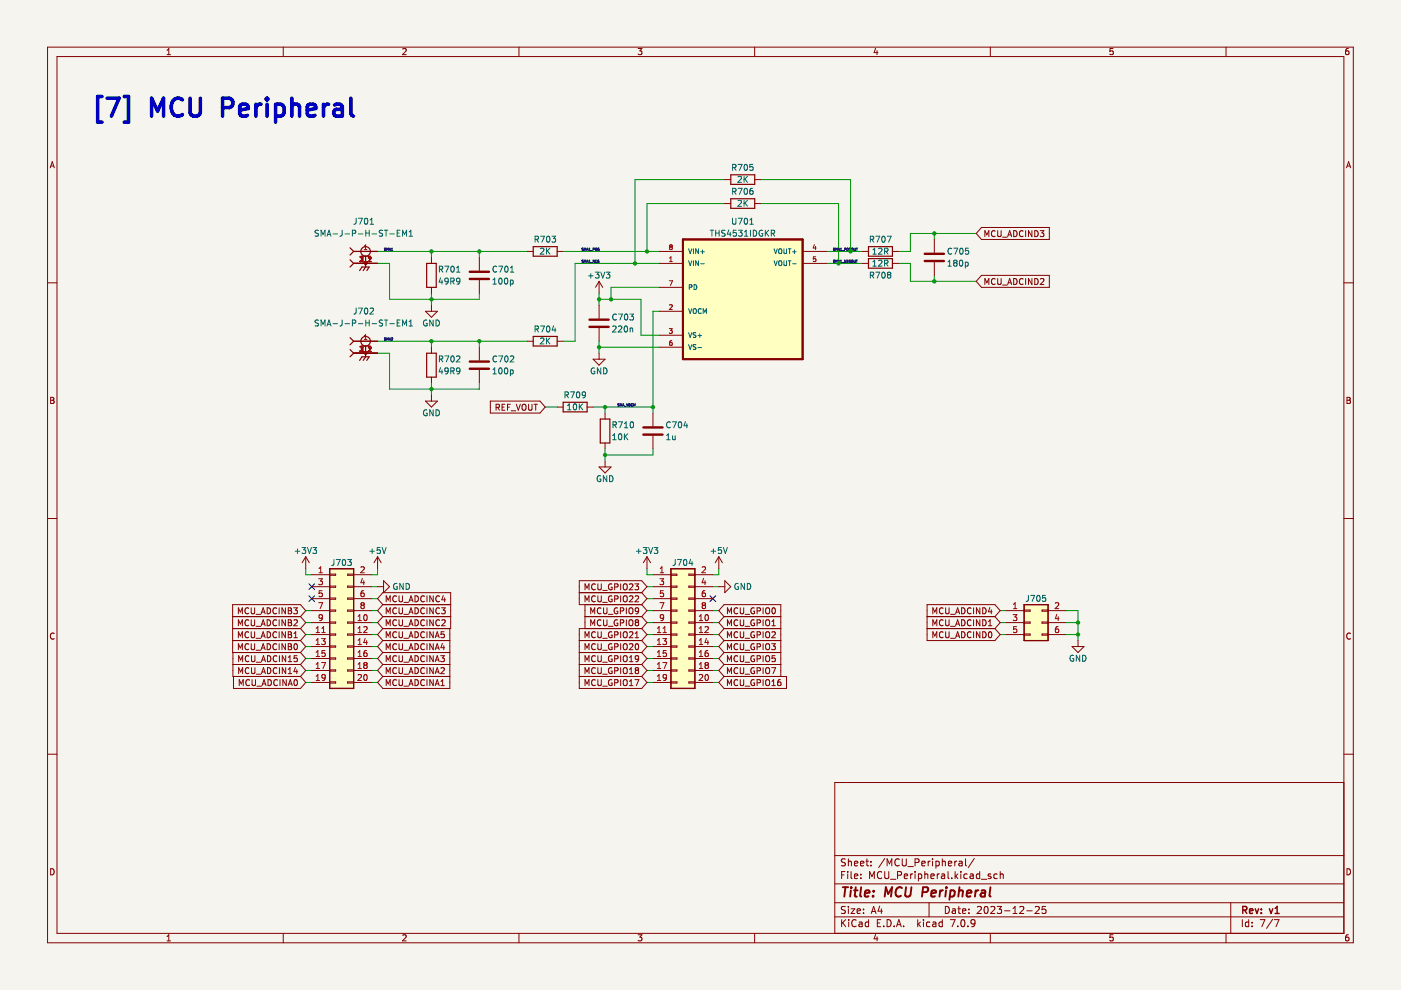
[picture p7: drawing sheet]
<svg xmlns="http://www.w3.org/2000/svg" width="297mm" height="210mm" viewBox="0 0 297 210" stroke-linecap="round" stroke-linejoin="round" font-family="sans-serif">
<path d="M0 0h297v209.9h-297z" fill-rule="evenodd" fill="#f5f4ef"/>
<g fill="none" stroke="#840000" stroke-width=".21">
<path d="M10.1 10h276.8v189.9h-276.8zM12.1 12h272.8v185.9h-272.8zM35.4 11.6h.8M35.4 10.7l.4-.4v1.3M60.1 10v2M85.4 10.4l.5-.1 .2 .4-.8 .9h.8M110 10v2M135.3 10.3h.8l-.4 .5 .3 .1v.6l-.1 .1-.6-.1M160 10v2M185.6 10.2l-.3 1h.8M185.9 10.7v.9M210 10v2"/>
<path d="M236 10.3h-.6l-.1 .6 .6-.1 .1 .7-.2 .1-.5-.1M259.9 10v2M285.9 10.3h-.4l-.2 .3v.7l.2 .3 .5-.1-.1-.7h-.4l-.2 .2M10.6 35.6l.5-1.3 .4 1.3M10.8 35.2h.6M285.5 35.6l.4-1.3 .5 1.3M285.6 35.2h.6M10.1 60h2M284.9 60h2M10.7 84.2h.5l.2 .3-.2 .4 .2 .1 .1 .3-.3 .2h-.5zM10.7 84.9h.5M285.6 84.2h.4l.3 .3-.3 .4 .3 .1v.3l-.2 .2h-.5z"/>
<path d="M285.6 84.9h.4M10.1 109.9h2M284.9 109.9h2M11.5 134.3a.58 .58 0 0 0-.8 .6 .58 .58 0 0 0 .8 .5M286.3 134.3a.58 .58 0 0 0-.8 .6 .58 .58 0 0 0 .8 .5M10.1 159.9h2M284.9 159.9h2M284.9 165.9h-107.9v32M10.7 184.2a.66 .66 0 0 1 .8 .6 .66 .66 0 0 1-.8 .7zM35.4 198.6l.4-.4v1.3M35.4 199.5h.8M60.1 197.9v2"/>
<path d="M85.4 198.3l.5-.1 .2 .4-.8 .9h.8M110 197.9v2M135.3 198.2h.8l-.4 .5 .3 .1v.6l-.1 .1-.6-.1M160 197.9v2M177 194.4h107.9M177 191.4h107.9M177 187.4h107.9M177 181.4h107.9M178.4 195v1.5M178.4 185.5h.5M178.7 195.6l.6 .9M179.2 184.8h-.8v1.5"/>
<path d="M179.2 192.3l-.5-.1-.3 .1v.5l.7 .2 .1 .4-.3 .3-.5-.1M179.2 182.2l-.5-.1-.3 .1v.5l.7 .2 .1 .4-.3 .3-.5-.1M179.3 195l-.9 .8M179.7 184.8v.1M179.7 185.3v1M179.9 182.1v1.5M179.9 192.2v.1M179.9 192.7v1M179.9 182.7l.2-.1 .3 .1 .1 .9M179.9 195v.1M179.9 195.5v1M180.4 192.7h.8l-.8 1h.8"/>
<path d="M180.4 184.8v1.3l.3 .2M181.2 185.8l.7-.2-.1-.2-.4-.1-.2 .2v.7h.6M181.2 183.1l.7-.2-.1-.2-.4-.1-.2 .2v.7h.6M181.5 195.1a.71 .71 0 0 0-1 .5 .71 .71 0 0 0 .7 .9l.3-.2M181.7 193.2l.7-.2v-.2l-.5-.1-.2 .2 .1 .7h.6M182.2 195.6h.5l.1 .9M182.4 183.1l.8-.2-.1-.2-.4-.1-.3 .2 .1 .7h.6M182.5 186.1v.2M182.5 185.4v.1M182.8 195.8l-.5 .1-.2 .2 .2 .4 .5-.1M183.1 193.5v.2M183.1 192.8v.1"/>
<path d="M183.6 182.6h.6M183.8 182.1v1.3l.4 .2M184.2 195.6l-.5-.1-.3 .3 .2 .6h.6M184.2 195v1.5M184.4 186.3v-1.5l.5 1.1 .5-1.1v1.5M184.7 182.7v.1M184.7 183.4v.2M184.7 193.7l.5-1.5 .5 1.5M184.9 193.3h.7M185.6 198.1l-.3 1h.8M185.9 198.6v.9M186 195.7h.5"/>
<path d="M186.5 192.1l-.3 1.1h.9M186.7 195h-.7v1.5h.7M186.9 192.7v1M186.9 184.9a.71 .71 0 0 0-.9 .5 .71 .71 0 0 0 .7 .9l.2-.2M187.4 196.3v.2M187.6 182l-1.3 1.9M187.6 184.8v1.2l.3 .3 .4-.1 .1-.2v-1.2M188.1 195a.76 .76 0 0 1 .8 .7 .76 .76 0 0 1-.8 .8zM188.1 183.6v-1.5l.5 1.1 .5-1.1v1.5M188.8 186.4h1.1M189.6 196.3v.2M190.1 196.5l.5-1.5 .5 1.5"/>
<path d="M190.2 196.1h.7M190.3 185.6l.7-.1 .2-.2-.1-.4-.8-.1v1.5M190.7 182.2a.71 .71 0 0 0-1 .5 .71 .71 0 0 0 .7 .9l.3-.2M191.3 182.1v1.2l.3 .3 .4-.1 .2-.2v-1.2M191.6 196.3v.2M191.7 185.8l.7-.2v-.2l-.5-.1-.2 .2 .1 .7h.6M192.5 183.7h1.2M193.1 185.3v1M193.5 185.3l-.4 .3M194 182.9l.7-.1 .2-.2-.1-.4-.8-.1v1.5M194 184.8v.1M194 185.3v1"/>
<path d="M194.6 195v1.5M194.7 195.9l.5 .6M194.7 185.4l.5-.1 .2 .3-.1 .6h-.6M194.7 185.3v1.5M195.2 195.5l-.6 .6M195.4 183.1l.7-.2v-.2l-.5-.1-.2 .2 .1 .7h.6M195.8 195v.1M195.8 195.5v1M196.1 185.4l.2-.1 .3 .1 .1 .9M196.1 184.8v1.5M196.8 182.6v1M197 191.4v3"/>
<path d="M197.1 195.6l-.4-.1-.3 .3 .2 .6h.5M197.2 182.6l-.4 .3M197.4 185.8l.7-.2-.1-.2-.4-.1-.2 .2v.7h.6M197.7 182.1v.1M197.7 182.6v1M197.8 195.6h.6v.9M198.4 182.6v1.5M198.4 182.7l.5-.1 .2 .3-.1 .6h-.6M198.4 195.8l-.5 .1-.2 .2 .2 .4 .5-.1M198.7 185.3v1M199.1 185.3l-.4 .3M199.6 185.4h.6l.1 .9"/>
<path d="M199.8 182.7l.2-.1 .4 .1v.9M199.8 182.1v1.5M199.8 195.6l-.4-.1-.3 .3 .1 .6h.6M199.8 195v1.5M200.3 185.6l-.5 .1-.2 .2 .2 .4 .5-.1M200.4 192.2a.76 .76 0 0 1 .9 .7 .76 .76 0 0 1-.9 .8zM201 184.8v1.3l.2 .2M201.1 183.1l.7-.2-.1-.2-.4-.1-.2 .2v.7h.6M201.5 195h1l-.6 1.5M201.8 186.1v.2M201.9 192.8h.6l.1 .9M202.4 182.6v1"/>
<path d="M202.5 184.8v1.5M202.6 193l-.5 .1-.2 .2 .2 .4 .5-.1M202.6 185.7l.5 .6M202.9 182.6l-.5 .3M203.1 192.7h.5M203.1 185.3l-.6 .6M203.1 196.3v.2M203.3 192.2v1.3l.3 .2M203.4 182.7h.5l.1 .9M203.7 184.8v.1M203.7 185.3v1M203.9 195.1l.2-.1a.8 .8 0 0 1 .5 .7 .8 .8 0 0 1-.5 .8l-.4-.6z"/>
<path d="M204 182.9l-.5 .1-.2 .2 .2 .4 .5-.1M204.1 193.2l.7-.2-.1-.2-.4-.1-.2 .2v.7h.6M204.7 182.1v1.3l.2 .2M205.1 185.4l-.5-.1-.2 .3 .1 .6h.6M205.2 196.3v.2M205.4 193.5v.2M205.4 192.8v.1M205.7 185.4h.6l.1 .9M206.4 185.6l-.5 .1-.3 .2 .3 .4 .5-.1M206.6 182l-1.3 1.9M206.7 195.6l-.3 .3h-.3l-.2-.3v-.3l.2-.3 .5 .1 .1 .2a1 1 0 0 1-.4 1.2h-.3M207.2 192.3l.6-.1 .3 .4-1 1.1h1"/>
<path d="M207.7 185.4l-.4-.1-.3 .3 .1 .6h.6M207.7 184.8v1.5M208.1 186.4h1.1M208.8 192.3l.2-.1a.8 .8 0 0 1 .5 .7 .8 .8 0 0 1-.5 .8l-.4-.6zM210 197.9v2M210.1 185.4l-.4-.1-.2 .2 .1 .2 .5 .2v.3h-.6M210.1 192.3l.5-.1 .3 .4-.9 1.1h.9M211.4 185.4l-.4-.1-.3 .3 .2 .6h.5M211.4 192.2h1l-.5 .6 .4 .1v.6l-.2 .2-.7-.2M212.1 185.4l.2-.1 .3 .1 .1 .9M212.1 184.8v1.5M213 193.1h1.1"/>
<path d="M214.8 193.7h.8M214.8 192.6l.4-.4v1.5M216.2 192.3l.6-.1 .3 .4-1 1.1h1M217.7 193.1h1.2M219.5 192.3l.6-.1 .3 .4-1 1.1h1M221.7 192.2h-.7l-.1 .7 .2-.1h.5l.2 .2-.1 .5-.2 .2-.6-.2M236 198.2h-.6l-.1 .6 .6-.1 .1 .7-.2 .1-.5-.1M259.9 197.9v2M260.9 191.4v6.5M263.4 195v1.5M264.8 195.6l-.5-.1-.3 .3 .2 .6h.6M264.8 195v1.5"/>
<path d="M265.5 196.3v.2M265.5 195.6v.1M267.2 195h1l-.7 1.5M269.8 194.9l-1.3 1.9M270.2 195h1l-.7 1.5M285.6 184.2a.66 .66 0 0 1 .7 .6 .66 .66 0 0 1-.7 .7zM285.9 198.2l-.4 .1-.2 .2v.7l.2 .3 .5-.1-.1-.7h-.4l-.2 .2"/>
</g>
<path d="M263.5 193l.7-.1 .2-.2-.1-.4-.8-.1v1.5M263.9 193l.5 .7M264.9 193.2l.7-.2v-.3h-.5l-.2 .2 .1 .7h.6M266.1 192.7l.4 1 .4-1M267.4 193.5v.2M267.4 192.7v.2M269.1 192.7l.4 1 .3-1M270.3 193.7h.9M270.3 192.6l.5-.4v1.5" fill="none" stroke="#840000" stroke-width=".3"/>
<g fill="none" stroke="#840000" stroke-width=".4">
<path d="M178.7 188.1h1.1M179.3 188.1l-.3 2M180.4 188.8l-.2 1.3M180.5 188.1v.2M181.1 188.8h.7M181.4 188.1l-.2 1.7 .1 .2 .4 .1M182.6 188.1l-.2 1.7 .2 .3M183.4 189.4l.9-.2v-.3h-.8l-.2 .9 .3 .3 .6-.1M185.1 189.9v.2M185.2 188.9v.2M187.6 190.1l.2-2 .5 1.4 .9-1.4-.3 2M191.2 188.3a.88 .88 0 0 0-1 0 .88 .88 0 0 0-.3 .9 .69 .69 0 0 0 .3 .8 .69 .69 0 0 0 .8-.1"/>
<path d="M192.1 188.1l-.2 1.6 .2 .3a.66 .66 0 0 0 .9-.3l.2-1.6M195.6 189.2h.7l.4-.2a.51 .51 0 0 0-.2-.9h-.8l-.2 2M197.5 189.4l.9-.2v-.3h-.8l-.2 .9 .3 .3 .5-.1M199.3 188.8l-.1 1.3M199.9 188.8l-.4 .1-.2 .3M200.6 188.8l-.2 1.3M200.7 188.1l-.1 .2M201.5 188.9h.8l.1 .3v.5a.66 .66 0 0 1-1 .3M201.5 188.8l-.2 2M203.3 189l.3-.2 .5 .1-.1 1.2M203.4 188.1l-.2 2M205 189.4l1-.2-.1-.3h-.8l-.2 .9 .3 .3 .6-.1"/>
<path d="M206.9 188.8l-.2 1.3M207.4 188.8l-.4 .1-.2 .3M208.1 188.9h.8l-.1 1.2M208.9 189.2l-.7 .1a.4 .4 0 0 0-.3 .4 .4 .4 0 0 0 .2 .4l.7-.1M210 188.1l-.2 1.7 .2 .3"/>
</g>
<path d="M144.8 50.8h25.4v25.4h-25.4z" fill-rule="evenodd" fill="#ffffc2"/>
<path d="M144.8 50.8h25.4v25.4h-25.4z" fill="none" stroke="#840000" stroke-width=".41"/>
<path d="M142.2 120.6h5.1v25.4h-5.1z" fill-rule="evenodd" fill="#ffffc2"/>
<path d="M142.2 120.6h5.1v25.4h-5.1z" fill="none" stroke="#840000" stroke-width=".25"/>
<path d="M217.1 128.2h5.1v7.6h-5.1z" fill-rule="evenodd" fill="#ffffc2"/>
<path d="M217.1 128.2h5.1v7.6h-5.1z" fill="none" stroke="#840000" stroke-width=".25"/>
<path d="M69.9 120.6h5.1v25.4h-5.1z" fill-rule="evenodd" fill="#ffffc2"/>
<g fill="none" stroke="#840000" stroke-width=".25">
<path d="M154.9 37.1h5.1v2h-5.1zM74.2 55.1l.8 .7M74.2 52.5l.8 .8M75 55.8h5.1M75 55.8l-.8 .8M75 53.3l-.8 .8M75 53.3h5.1M76.2 57.4l.6-.8h1.5l-.5 .8M76.5 54.3h2M77.5 54.3v2.3l-.5 .8M90.5 55.8h2v5.1h-2zM113.1 52.3h5v2h-5z"/>
<path d="M154.9 42.1h5.1v2.1h-5.1zM184.1 52.3h5.1v2h-5.1zM184.1 54.8h5.1v2.1h-5.1zM74.2 74.1l.8 .8M74.2 71.6l.8 .7M75 74.9l-.8 .7M75 72.3l-.8 .8M75 74.9h5.1M75 72.3h5.1M76.2 76.4l.6-.8h1.5l-.5 .8M76.5 73.4h2M77.5 73.4v2.2l-.5 .8"/>
<path d="M90.5 74.9h2v5.1h-2zM113.1 71.3h5v2.1h-5zM119.4 85.3h5.1v2h-5.1zM127.3 88.8h2v5.1h-2zM69.9 120.6h5.1v25.4h-5.1zM142.2 120.6h5.1v25.4h-5.1zM217.1 128.2h5.1v7.6h-5.1z"/>
<circle cx="77.5" cy="53.3" r="1.02"/>
<circle cx="77.5" cy="55.8" r=".25"/>
<circle cx="77.5" cy="72.3" r="1.02"/>
<circle cx="77.5" cy="74.9" r=".25"/>
</g>
<path d="M65.5 123.8l1.2 1.2M65.5 126.3l1.2 1.2M66.7 123.8l-1.2 1.2M66.7 126.3l-1.2 1.2M150.5 126.3l1.2 1.2M151.7 126.3l-1.2 1.2" fill="none" stroke="#000084" stroke-width=".21"/>
<g fill="none" stroke="#009600" stroke-width=".21">
<path d="M153.7 38.1h-19.1v17.7M161.3 38.1h19v15.2M80.1 55.8h2.5v7.7h19v-1.3M80.1 53.3h31.7M91.5 53.3v1.3M101.6 53.3v1.3M119.4 53.3h20.3M139.7 55.8h-17.8v16.5h-2.5M153.7 43.2h-16.5v10.1M161.3 43.2h16.5v12.6M175.2 55.8h7.7M175.2 53.3h7.7"/>
<path d="M190.5 55.8h2.5v3.9h14M198.1 49.5v1.3M198.1 58.4v1.3M207 49.5h-14v3.8h-2.5M80.1 72.3h31.7M80.1 74.9h2.5v7.6h19v-1.3M91.5 62.2v2.5M91.5 72.3v1.3M101.6 72.3v1.3M127 62.2v2.5M127 72.3v2.6M127 73.6h12.7"/>
<path d="M127 63.5h8.9v7.6h3.8M139.7 60.9h-10.1v2.6M139.7 66h-1.3v21.6M91.5 81.2v2.6M115.6 86.3h2.5M125.7 86.3h12.7M128.3 86.3v1.3M128.3 95.2v2.5M138.4 95.2v1.3h-10.1M64.8 139.6h1.3M64.8 134.5h1.3M64.8 137.1h1.3"/>
<path d="M64.8 129.5h1.3M64.8 120.6v1.3h1.3M64.8 132h1.3M78.8 139.6h1.3M78.8 134.5h1.3M78.8 137.1h1.3M78.8 129.5h1.3M78.8 124.4h1.3M78.8 132h1.3M78.8 126.9h1.3M80.1 120.6v1.3h-1.3M137.2 139.6h1.2"/>
<path d="M137.2 134.5h1.2M137.2 137.1h1.2M137.2 129.5h1.2M137.2 124.4h1.2M137.2 120.6v1.3h1.2M137.2 132h1.2M137.2 126.9h1.2M151.1 139.6h1.3M151.1 134.5h1.3M151.1 137.1h1.3M151.1 129.5h1.3M151.1 124.4h1.3"/>
<path d="M151.1 132h1.3M152.4 120.6v1.3h-1.3M212.1 134.5h1.2M212.1 129.5h1.2M212.1 132h1.2M226 134.5h2.6M226 129.5h2.6v6.3M226 132h2.6M64.8 144.7h1.3M64.8 142.2h1.3M78.8 144.7h1.3M78.8 142.2h1.3"/>
<path d="M137.2 144.7h1.2M137.2 142.2h1.2M151.1 144.7h1.3M151.1 142.2h1.3"/>
</g>
<g fill="none" stroke="#0000c2" stroke-width=".76">
<path d="M21.6 20.5h-.9v5.4h.9M22.7 20.8h2.5l-1.6 3.8M26.3 20.5h.9v5.4h-.9M32.1 24.6v-3.8l1.3 2.7 1.3-2.7v3.8M38.7 21.2a1.42 1.42 0 0 0-1.7-.2 1.42 1.42 0 0 0-.7 1.5 1.61 1.61 0 0 0 .4 1.7 1.61 1.61 0 0 0 1.8 .2l.2-.1M40.3 20.8v3.1l.2 .4 .5 .3h.8l.3-.2 .4-.5v-3.1M47.2 22.8h1.4a1.03 1.03 0 0 0 .8-1 1.03 1.03 0 0 0-.8-1h-1.4v3.8M50.8 23.4l1.8-.4-.2-.7-.3-.2h-.7l-.4 .2-.2 .3v1.5l.2 .3 .4 .2h.7l.3-.2M54.3 22.1v2.5M55.3 22.1a.97 .97 0 0 0-1 .7M56.6 20.8v.4M56.6 22.1v2.5"/>
<path d="M56.6 20.8l-.2 .2 .2 .2M56.6 20.8l.2 .2-.2 .2M58.4 22.3l.4-.2h.7l.6 .4 .1 .3v1.1l-.3 .5-.4 .2h-.7l-.4-.2M58.4 22.1v3.8M61.9 22.5a.95 .95 0 0 1 1.6 .1v2M61.9 20.8v3.8M65.1 23.4l1.9-.4-.2-.7-.4-.2h-.7l-.4 .2-.2 .3v1.5l.2 .3 .4 .2h.7l.4-.2M68.6 22.1v2.5M69.7 22.1a.97 .97 0 0 0-1.1 .7M70.9 22.3l.4-.2h.7l.4 .2 .2 .3v2M72.6 23l-.4 .2h-.9a.75 .75 0 0 0-.6 .7 .75 .75 0 0 0 .6 .7h.9l.4-.2M74.4 20.8v3.3l.2 .3 .3 .2"/>
</g>
<g fill="none" stroke="#0f0f0f" stroke-width=".21">
<path d="M81.5 52.7v.1M81.5 52.8h.1M81.5 52.8l.3 .2-.3 .1M81.5 52.6h.3M81.5 52.6v.1M82 53.1v-.5l.2 .4 .1-.4v.5M82.5 53.1l.2-.5 .1 .5M82.5 53h.3M83 53.1h.3M83 52.7l.1-.1v.5M123.7 52.6l-.3 .1 .3 .3-.3 .1M123.7 55.2h-.3l.3 .3-.3 .1"/>
<path d="M123.9 53.1v-.5l.2 .4 .1-.4v.5M123.9 55.6v-.5l.2 .4 .1-.4v.5M124.4 53.1l.2-.5 .1 .5M124.4 55.6l.2-.5 .1 .5M124.4 53h.3M124.4 55.5h.3M124.9 53.1h.2M124.9 55.6h.2M124.9 52.7l.1-.1v.5M124.9 55.3l.1-.2v.5M125.2 53.2h.4M125.2 55.7h.4"/>
<path d="M126 52.6h-.3v.5M126 52.6v.1M126 52.7v.1l-.3 .1M126 55.1v.5l-.3-.5v.5M126.3 55.4h.1M126.5 55.1h-.2v.5h.2M126.7 55.5v.1M126.7 53.1h.3M126.7 55.6h.3M126.8 52.8h.1M126.8 52.7v.1M126.8 52.6h.2"/>
<path d="M126.8 52.8l.2 .1M126.8 52.6v.1M126.9 55.4l.1 .2M127 55.2a.23 .23 0 0 0-.3 0 .23 .23 0 0 0 0 .3M127 52.9h.1M127 53.1h.1M127 52.9v.2M127 55.6h.1M176.7 52.8h.1M176.7 52.7v.1M176.7 55.2v.1M176.7 55.3v.1"/>
<path d="M176.7 52.8l.3 .2-.3 .1M176.7 55.4l.3 .1-.3 .1M176.7 52.6v.1M176.7 52.6h.3M176.7 55.2h.1M176.7 55.2h.3M177.2 53.1v-.5l.2 .4 .1-.4v.5M177.2 55.6v-.5l.2 .4 .1-.4v.5M177.7 53.1l.2-.5 .1 .5M177.7 55.6l.2-.5 .1 .5M177.7 53h.3M177.7 55.5h.3"/>
<path d="M178.2 53.1h.3M178.2 52.7l.1-.1v.5M178.2 55.3l.1-.2v.5M178.2 55.6h.3M178.6 53.2h.3M178.6 55.7h.3M179.3 52.6h-.2v.5M179.3 52.6v.1M179.3 52.7v.1M179.3 52.8l-.2 .1M179.3 55.1v.5l-.2-.5v.5M179.3 52.8h.1"/>
<path d="M179.6 55.4h.1M179.8 55.1h-.2v.5h.2M180.3 55.2a.23 .23 0 0 0-.3 .2 .23 .23 0 0 0 .3 .2l-.1-.2M180.3 52.6l-.2 .1 .2 .3-.2 .1M181.1 55.1v.5l.2-.1v-.4M181.1 52.6v.5M181.1 53.1h.1M181.1 53.1h.2M181.3 53.1h.1M181.4 52.6l-.1 .5M181.5 55.1h.3M181.5 52.6h.3"/>
<path d="M181.6 55.1v.5M181.7 52.6v.5M81.5 71.7l.3 .3-.3 .1M81.5 71.7h.1M81.8 71.7h-.3M82 72.1v-.5l.2 .4 .1-.4v.5M82.5 72.1l.2-.5 .1 .5M82.5 72h.3M83 71.7l.3 .1-.3 .3h.3M131 86.1h.2M131 85.8h.1M131 85.7v.1"/>
<path d="M131 85.8l.3 .3M131 85.6v.1M131 85.6h.3M131.3 86.1h-.1M131.5 86.1v-.5l.2 .4 .1-.4v.5M132 86.1l.2-.5 .1 .5M132 86h.3M132.4 86.2h.4M132.8 85.6l.2 .5 .1-.5M133.5 85.6l.1 .1M134.1 85.6a.23 .23 0 0 0-.3 .3 .23 .23 0 0 0 .3 .2M134.1 85.6v.1"/>
<path d="M134.1 86.1h.1M134.3 86.1v-.5l.2 .4 .2-.4v.5"/>
<circle cx="126.3" cy="52.9" r=".24"/>
<circle cx="179.6" cy="52.9" r=".24"/>
<circle cx="180.6" cy="52.9" r=".24"/>
<circle cx="180.7" cy="55.4" r=".23"/>
<circle cx="133.5" cy="85.9" r=".24"/>
</g>
<g fill="none" stroke="#840000" stroke-width=".21">
<path d="M153.7 38.1h1.2M160 38.1h1.3M75 55.8h5.1M75 53.3h5.1M91.5 54.6v1.2M101.6 54.6v2.8M101.6 59.4v2.8M111.8 53.3h1.3M118.1 53.3h1.3M127 59.7v2.5M127 59.7l-.7 1.2M127 59.7l.8 1.2"/>
<path d="M139.7 55.8h5.1M139.7 53.3h5.1M153.7 43.2h1.2M160 43.2h1.3M170.2 55.8h5M170.2 53.3h5M182.9 55.8h1.2M182.9 53.3h1.2M189.2 55.8h1.3M189.2 53.3h1.3M198.1 50.8v2.8M198.1 55.6v2.8"/>
<path d="M208.1 48.2h14.4v2.6h-14.4l-1.1-1.3zM208.1 58.4h14.4v2.5h-14.4l-1.1-1.2zM208.8 50.2v-1.3l.4 .9 .5-.9v1.3M211 49a.56 .56 0 0 0-.8 .5 .56 .56 0 0 0 .8 .6M211 59.2a.56 .56 0 0 0-.8 .5 .56 .56 0 0 0 .8 .5M211.5 48.9v1l.3 .3 .3-.1 .2-.2v-1M211.5 59.1v1l.3 .2h.3l.2-.2v-1M212.6 50.3h.9M213.6 50.2l.5-1.3 .4 1.3M213.8 49.8h.6M213.8 60h.6M214.9 48.9a.64 .64 0 0 1 .7 .6 .64 .64 0 0 1-.7 .7z"/>
<path d="M214.9 59.1a.64 .64 0 0 1 .7 .6 .64 .64 0 0 1-.7 .6zM216.9 59.2a.56 .56 0 0 0-.8 .5 .56 .56 0 0 0 .8 .5M216.9 49a.56 .56 0 0 0-.8 .5 .56 .56 0 0 0 .8 .6M217.5 48.9v1.3M217.5 59.1v1.2M218.8 48.9v1.3l-.7-1.3v1.3M218.8 59.1v1.2l-.7-1.2v1.2M219.4 48.9a.64 .64 0 0 1 .7 .6 .64 .64 0 0 1-.7 .7zM219.4 59.1a.64 .64 0 0 1 .7 .6 .64 .64 0 0 1-.7 .6zM220.5 48.9h.8l-.4 .5 .4 .1v.6l-.2 .1-.6-.1M220.6 59.2l.5-.1 .2 .3-.8 .9h.8M75 72.3h5.1"/>
<path d="M75 74.9h5.1M90.2 66h2.5l-1.2 1.3zM91.5 60.9v1.3M91.5 64.7v1.3M91.5 73.6v1.3M91.5 80v1.2M101.6 73.6v2.8M101.6 78.4v2.8M111.8 72.3h1.3M118.1 72.3h1.3M125.7 76.2h2.6l-1.3 1.2zM127 64.7v2.8"/>
<path d="M127 69.6v2.7M127 74.9v1.3M139.7 60.9h5.1M139.7 66h5.1M139.7 71.1h5.1M139.7 73.6h5.1M208.8 60.3v-1.2l.4 .9 .5-.9v1.2M212.6 60.4h.9M213.6 60.3l.5-1.2 .4 1.2M90.2 85h2.5l-1.2 1.3zM91.5 83.8v1.2M104 85h10.5l1.1 1.3-1.1 1.3h-10.5z"/>
<path d="M105.2 86.4l.6-.1v-.5l-.6-.1v1.3M105.5 86.4l.4 .6M106.4 86.3h.5M107.1 85.7h-.7v1.3h.7M107.6 86.3h.4M108.2 85.7h-.6v1.3M108.4 87.1h1M109.5 85.7l.4 1.3 .4-1.3M110.7 85.9l.3-.2a.43 .43 0 0 1 .5 .4v.5a.42 .42 0 0 1-.4 .4 .42 .42 0 0 1-.4-.4zM112.1 85.7v1l.2 .3 .4-.1 .1-.2v-1M113.2 85.7h.7M113.6 85.7v1.3"/>
<path d="M118.1 86.3h1.3M124.5 86.3h1.2M127 99h2.6l-1.3 1.3zM128.3 87.6v1.2M128.3 93.9v1.3M128.3 97.7v1.3M138.4 87.6v2.8M138.4 92.4v2.8M64.8 118l-.7 1.3M64.8 118v2.6M64.8 118l.8 1.3M80.1 118l-.8 1.3"/>
<path d="M80.1 118v2.6M80.1 118l.7 1.3M137.2 118l-.8 1.3M137.2 118v2.6M137.2 118l.7 1.3M152.4 118l-.8 1.3M152.4 118v2.6M152.4 118l.8 1.3M49.3 135.8h14.4M49.3 130.7h14.4l1.1-1.2-1.1-1.3h-14.4v10.2h14.4M49.3 133.3h14.4M49.3 130.7h14.4l1.1 1.3-1.1 1.3"/>
<path d="M49.4 138.4v5h14.3M50.5 130.1v-1.2l.5 .9 .4-.9v1.2M50.5 132.7v-1.3l.5 .9 .4-.9v1.3M50.5 135.2v-1.3l.5 1 .4-1v1.3M50.5 137.8v-1.3l.5 .9 .4-.9v1.3M52.7 136.6a.56 .56 0 0 0-.8 .5 .56 .56 0 0 0 .8 .5M52.7 134.1a.56 .56 0 0 0-.8 .5 .56 .56 0 0 0 .8 .5M52.7 129a.56 .56 0 0 0-.8 .5 .56 .56 0 0 0 .8 .5M52.7 131.5a.56 .56 0 0 0-.8 .5 .56 .56 0 0 0 .8 .6M52.8 139.1a.56 .56 0 0 0-.8 .6 .56 .56 0 0 0 .8 .5M53.3 136.5v1l.2 .3 .4-.1 .1-.2v-1M53.3 133.9v1.1l.2 .2h.4l.1-.2v-1.1"/>
<path d="M53.3 128.9v1l.2 .2h.4l.1-.2v-1M53.3 131.4v1l.2 .3 .4-.1 .1-.2v-1M53.3 139v1l.3 .3 .3-.1 .1-.2v-1M54.3 137.9h1M54.3 135.3h1M54.3 130.3h1M54.3 132.8h1M55.4 130.1l.4-1.2 .4 1.2M55.4 132.7l.4-1.3 .4 1.3M55.4 135.2l.4-1.3 .4 1.3M55.4 137.8l.4-1.3 .4 1.3M55.5 134.9h.6"/>
<path d="M55.5 132.3h.6M55.5 129.8h.6M55.5 137.4h.6M55.6 139.9h.6M56.6 136.5a.64 .64 0 0 1 .8 .6 .64 .64 0 0 1-.8 .7zM56.6 133.9a.64 .64 0 0 1 .8 .7 .64 .64 0 0 1-.8 .6zM56.6 128.9a.64 .64 0 0 1 .8 .6 .64 .64 0 0 1-.8 .6zM56.6 131.4a.64 .64 0 0 1 .8 .6 .64 .64 0 0 1-.8 .7zM56.7 139a.64 .64 0 0 1 .7 .7 .64 .64 0 0 1-.7 .6zM58.6 136.6a.56 .56 0 0 0-.8 .5 .56 .56 0 0 0 .8 .5M58.6 134.1a.56 .56 0 0 0-.8 .5 .56 .56 0 0 0 .8 .5M58.6 129a.56 .56 0 0 0-.8 .5 .56 .56 0 0 0 .8 .5"/>
<path d="M58.6 131.5a.56 .56 0 0 0-.8 .5 .56 .56 0 0 0 .8 .6M58.7 139.1a.56 .56 0 0 0-.8 .6 .56 .56 0 0 0 .8 .5M59.2 128.9v1.2M59.2 131.4v1.3M59.2 133.9v1.3M59.2 136.5v1.3M59.2 139v1.3M60.5 128.9v1.2l-.7-1.2v1.2M60.5 131.4v1.3l-.7-1.3v1.3M60.5 133.9v1.3l-.7-1.3v1.3M60.5 136.5v1.3l-.7-1.3v1.3M60.6 139v1.3l-.8-1.3v1.3"/>
<path d="M61.1 136.5h.4l.3 .2-.3 .4 .3 .1v.3l-.2 .3h-.5zM61.1 133.9h.4l.3 .3-.3 .3 .3 .2v.3l-.2 .2h-.5zM61.1 128.9h.4l.3 .2-.3 .4 .3 .1v.3l-.2 .2h-.5zM61.1 131.4h.4l.3 .2-.3 .4 .3 .1v.3l-.2 .3h-.5zM61.1 129.5h.4M61.1 132h.4M61.1 134.5h.4M61.1 137.1h.4M61.1 139.4l.4-.4v1.3M62.3 128.9h.8l-.5 .5 .4 .1v.5l-.2 .1-.5-.1M62.3 135.2h.8M62.3 131.5l.5-.1 .3 .4-.8 .9h.8"/>
<path d="M62.3 134.3l.4-.4v1.3M62.4 136.6l.2-.1a.68 .68 0 0 1 .5 .6 .68 .68 0 0 1-.5 .7l-.3-.5zM63 139h-.6l-.1 .6h.6l.1 .6-.2 .1-.5-.1M63.7 133.3l1.1 1.2-1.1 1.3M63.7 138.4l1.1 1.2-1.1 1.3M63.7 135.8l1.1 1.3-1.1 1.3M66.1 129.5h3.8M66.1 134.5h3.8M66.1 137.1h3.8M66.1 124.4h3.8M66.1 121.9h3.8M66.1 132h3.8"/>
<path d="M66.1 139.6h3.8M66.1 126.9h3.8M69.9 137h1.3v.2h-1.3zM69.9 134.4h1.3v.3h-1.3zM69.9 126.8h1.3v.3h-1.3zM69.9 124.3h1.3v.2h-1.3zM69.9 129.3h1.3v.3h-1.3zM69.9 131.9h1.3v.2h-1.3zM69.9 139.5h1.3v.2h-1.3zM69.9 121.7h1.3v.3h-1.3zM73.7 137h1.3v.2h-1.3zM73.7 134.4h1.3v.3h-1.3z"/>
<path d="M73.7 126.8h1.3v.3h-1.3zM73.7 124.3h1.3v.2h-1.3zM73.7 129.3h1.3v.3h-1.3zM73.7 131.9h1.3v.2h-1.3zM73.7 139.5h1.3v.2h-1.3zM73.7 121.7h1.3v.3h-1.3zM75 129.5h3.8M75 134.5h3.8M75 137.1h3.8M75 124.4h3.8M75 121.9h3.8M75 132h3.8"/>
<path d="M75 139.6h3.8M75 126.9h3.8M80.1 124.4h1.2M81.2 135.8h14.2M81.2 138.4h14.2M81.2 128.2l-1.1-1.3 1.1-1.2h14.4v7.6h-14.4M81.2 128.2h14.4M81.2 128.2l-1.1 1.3 1.1 1.2h14.4M81.2 133.3l-1.1 1.2 1.1 1.3M81.2 138.4l-1.1 1.2 1.1 1.3M81.2 135.8l-1.1 1.3 1.1 1.3M81.3 123.1l1.3 1.3-1.3 1.3z"/>
<path d="M81.9 127.6v-1.3l.4 .9 .4-.9v1.3M81.9 130.1v-1.2l.4 .9 .4-.9v1.2M81.9 132.7v-1.3l.4 .9 .4-.9v1.3M81.9 135.2v-1.3l.4 1 .4-1v1.3M81.9 137.8v-1.3l.4 .9 .4-.9v1.3M84.1 136.6a.56 .56 0 0 0-.8 .5 .56 .56 0 0 0 .8 .5M84.1 134.1a.56 .56 0 0 0-.8 .5 .56 .56 0 0 0 .8 .5M84.1 139.1a.56 .56 0 0 0-.8 .6 .56 .56 0 0 0 .8 .5M84.1 126.4a.56 .56 0 0 0-.8 .6 .56 .56 0 0 0 .8 .5M84.1 131.5a.56 .56 0 0 0-.8 .5 .56 .56 0 0 0 .8 .6M84.1 129a.56 .56 0 0 0-.8 .5 .56 .56 0 0 0 .8 .5M84.6 136.5v1l.2 .3 .4-.1 .1-.2v-1"/>
<path d="M84.6 133.9v1.1l.2 .2h.4l.1-.2v-1.1M84.6 139v1l.2 .3 .4-.1 .1-.2v-1M84.6 126.3v1.1l.2 .2 .4-.1 .1-.1v-1.1M84.6 128.9v1l.2 .2h.4l.1-.2v-1M84.6 131.4v1l.2 .3 .4-.1 .1-.2v-1M85.6 137.9h1M85.6 135.3h1M85.6 127.7h1M85.6 130.3h1M85.6 132.8h1M86.7 135.2l.4-1.3 .5 1.3M86.7 132.7l.4-1.3 .5 1.3"/>
<path d="M86.7 130.1l.4-1.2 .5 1.2M86.7 127.6l.4-1.3 .5 1.3M86.7 137.8l.4-1.3 .5 1.3M86.8 134.9h.6M86.8 132.3h.6M86.8 129.8h.6M86.8 127.2h.6M86.8 139.9h.6M86.8 137.4h.6M88 136.5a.64 .64 0 0 1 .7 .6 .64 .64 0 0 1-.7 .7zM88 133.9a.64 .64 0 0 1 .7 .7 .64 .64 0 0 1-.7 .6zM88 139a.64 .64 0 0 1 .7 .7 .64 .64 0 0 1-.7 .6z"/>
<path d="M88 126.3a.64 .64 0 0 1 .7 .7 .64 .64 0 0 1-.7 .6zM88 128.9a.64 .64 0 0 1 .7 .6 .64 .64 0 0 1-.7 .6zM88 131.4a.64 .64 0 0 1 .7 .6 .64 .64 0 0 1-.7 .7zM90 136.6a.56 .56 0 0 0-.8 .5 .56 .56 0 0 0 .8 .5M90 134.1a.56 .56 0 0 0-.8 .5 .56 .56 0 0 0 .8 .5M90 139.1a.56 .56 0 0 0-.8 .6 .56 .56 0 0 0 .8 .5M90 126.4a.56 .56 0 0 0-.8 .6 .56 .56 0 0 0 .8 .5M90 129a.56 .56 0 0 0-.8 .5 .56 .56 0 0 0 .8 .5M90 131.5a.56 .56 0 0 0-.8 .5 .56 .56 0 0 0 .8 .6M90.5 126.3v1.3M90.5 128.9v1.2M90.5 131.4v1.3"/>
<path d="M90.5 133.9v1.3M90.5 136.5v1.3M90.5 139v1.3M91.9 126.3v1.3l-.8-1.3v1.3M91.9 128.9v1.2l-.8-1.2v1.2M91.9 131.4v1.3l-.8-1.3v1.3M91.9 133.9v1.3l-.8-1.3v1.3M91.9 136.5v1.3l-.8-1.3v1.3M91.9 139v1.3l-.8-1.3v1.3M92.3 135.2l.4-1.3 .4 1.3M92.3 137.8l.4-1.3 .4 1.3M92.4 134.9h.6"/>
<path d="M92.4 139.9h.6M92.4 137.4h.6M93.2 126.4a.56 .56 0 0 0-.8 .6 .56 .56 0 0 0 .8 .5M93.2 129a.56 .56 0 0 0-.8 .5 .56 .56 0 0 0 .8 .5M93.2 131.5a.56 .56 0 0 0-.8 .5 .56 .56 0 0 0 .8 .6M93.4 139h.8l-.4 .5 .4 .1v.6l-.2 .1-.6-.1M93.6 128.9h.8l-.4 .5 .3 .1v.5l-.1 .1-.6-.1M93.7 131.5l.5-.1 .2 .4-.8 .9h.8M93.8 136.4l-.3 .9h.8M94 126.3l-.3 .9h.8M94.1 136.9v.9M94.2 133.9h-.7v.6h.6l.1 .6-.2 .1-.5-.1"/>
<path d="M94.3 126.8v.8M95.4 133.3v12.7h-14.2l-1.1-1.3 1.1-1.3M95.6 130.7h-14.4l-1.1 1.3 1.1 1.3M122.8 135.8h13.3M122.8 138.4h13.3M122.8 125.7h13.3M124 128.2v5.1M124 130.7h12.1l1.1 1.3-1.1 1.3M124 125.1v-1.3l.5 .9 .4-.9v1.3M124 127.6v-1.3l.5 .9 .4-.9v1.3M124 135.2v-1.3l.5 1 .4-1v1.3M124 137.8v-1.3l.5 .9 .4-.9v1.3"/>
<path d="M125.2 130.1v-1.2l.5 .9 .4-.9v1.2M125.2 132.7v-1.3l.5 .9 .4-.9v1.3M126.2 136.6a.56 .56 0 0 0-.8 .5 .56 .56 0 0 0 .8 .5M126.2 123.9a.56 .56 0 0 0-.8 .5 .56 .56 0 0 0 .8 .5M126.2 126.4a.56 .56 0 0 0-.8 .6 .56 .56 0 0 0 .8 .5M126.2 134.1a.56 .56 0 0 0-.8 .5 .56 .56 0 0 0 .8 .5M126.2 139.1a.56 .56 0 0 0-.8 .6 .56 .56 0 0 0 .8 .5M126.8 136.5v1l.2 .3 .4-.1 .1-.2v-1M126.8 123.8v1l.2 .3 .4-.1 .1-.2v-1M126.8 126.3v1.1l.2 .2 .4-.1 .1-.1v-1.1M126.8 133.9v1.1l.2 .2h.4l.1-.2v-1.1M126.8 139v1l.2 .3 .4-.1 .1-.2v-1"/>
<path d="M127.4 129a.56 .56 0 0 0-.8 .5 .56 .56 0 0 0 .8 .5M127.4 131.5a.56 .56 0 0 0-.8 .5 .56 .56 0 0 0 .8 .6M127.8 137.9h1M127.8 135.3h1M127.8 127.7h1M127.8 125.2h1M128 131.4v1l.2 .3 .4-.1 .1-.2v-1M128 128.9v1l.2 .2h.4l.1-.2v-1M129 130.3h1M129 132.8h1M129.7 136.5a.58 .58 0 0 0-.7 .6 .58 .58 0 0 0 .8 .5v-.4h-.3M129.7 134a.58 .58 0 0 0-.7 .6 .58 .58 0 0 0 .8 .5v-.4h-.3"/>
<path d="M129.7 123.9a.58 .58 0 0 0-.7 .5 .58 .58 0 0 0 .8 .5v-.4h-.3M129.7 126.4a.58 .58 0 0 0-.7 .6 .58 .58 0 0 0 .8 .5v-.4h-.3M129.7 139.1a.58 .58 0 0 0-.7 .6 .58 .58 0 0 0 .8 .5v-.5h-.3M130.3 137.1h.6l.1-.5-.7-.1v1.3M130.3 124.5l.6-.1 .1-.5-.7-.1v1.3M130.3 127l.6-.1 .1-.5-.7-.1v1.3M130.3 134.6l.6-.1 .1-.4-.7-.2v1.3M130.3 139.7l.6-.1 .1-.5-.7-.1v1.3M130.9 128.9a.58 .58 0 0 0-.7 .6 .58 .58 0 0 0 .8 .5v-.4h-.3M130.9 131.5a.58 .58 0 0 0-.7 .6 .58 .58 0 0 0 .8 .5v-.5h-.3M131.5 132.1l.6-.1 .1-.5-.7-.1v1.3M131.5 129.5h.6l.1-.5-.7-.1v1.2"/>
<path d="M131.6 123.8v1.3M131.6 126.3v1.3M131.6 133.9v1.3M131.6 136.5v1.3M131.6 139v1.3M132.2 136.7l.2-.2a.43 .43 0 0 1 .6 .4v.4a.42 .42 0 0 1-.4 .5 .42 .42 0 0 1-.5-.5zM132.2 134.1l.2-.2a.43 .43 0 0 1 .6 .5v.4a.42 .42 0 0 1-.4 .4 .42 .42 0 0 1-.5-.4zM132.2 124l.2-.2a.43 .43 0 0 1 .6 .4v.4a.42 .42 0 0 1-.4 .5 .42 .42 0 0 1-.5-.5zM132.2 139.2l.2-.2a.43 .43 0 0 1 .6 .4v.5a.42 .42 0 0 1-.4 .4 .42 .42 0 0 1-.5-.4zM132.3 126.4l.1-.1a.43 .43 0 0 1 .6 .5v.4a.42 .42 0 0 1-.4 .4 .42 .42 0 0 1-.5-.4zM132.8 128.9v1.2M132.8 131.4v1.3"/>
<path d="M133.4 129l.2-.1a.43 .43 0 0 1 .6 .4v.4a.42 .42 0 0 1-.4 .5 .42 .42 0 0 1-.5-.5zM133.4 131.6l.2-.2a.43 .43 0 0 1 .6 .4v.5a.42 .42 0 0 1-.4 .4 .42 .42 0 0 1-.5-.4zM133.5 136.6l.5-.1 .2 .3-.8 1h.8M133.5 123.9l.5-.1 .2 .4-.8 .9h.8M133.5 126.4l.5-.1 .2 .4-.8 .9h.8M133.5 134.1l.5-.2 .2 .4-.8 .9h.8M133.5 139.4l.3-.4v1.3M134.6 123.8h.8l-.4 .5 .3 .1v.5l-.1 .2-.6-.2M134.7 126.4l.5-.1 .2 .4-.8 .9h.8M134.7 135.2h.7M134.7 134.3l.3-.4v1.3M134.8 136.6l.2-.1a.68 .68 0 0 1 .4 .6 .68 .68 0 0 1-.4 .7l-.3-.5z"/>
<path d="M134.9 132l-.2-.3 .2-.3h.3l.2 .2-.2 .4M134.9 132l-.2 .2v.4l.2 .1 .4-.1 .1-.2v-.2l-.2-.2M134.9 132h.3M135.4 129.4l-.2 .3-.4-.1-.1-.6 .5-.1 .2 .2-.1 .7-.1 .3h-.4M135.4 139.6l-.2 .2-.4-.1-.1-.6 .5-.1 .2 .3-.1 .7-.1 .2-.4 .1M136.1 135.8l1.1 1.3-1.1 1.3M136.1 125.7l1.1-1.3-1.1-1.3h-13.3v5.1h13.3M136.1 133.3h-13.3v12.7h13.3l1.1-1.3-1.1-1.3M136.1 133.3l1.1 1.2-1.1 1.3M136.1 138.4l1.1 1.2-1.1 1.3M136.1 125.7l1.1 1.2-1.1 1.3M136.1 128.2l1.1 1.3-1.1 1.2h-12.1"/>
<path d="M138.4 129.5h3.8M138.4 134.5h3.8M138.4 137.1h3.8M138.4 124.4h3.8M138.4 121.9h3.8M138.4 132h3.8M138.4 139.6h3.8M138.4 126.9h3.8M142.2 137h1.3v.2h-1.3zM142.2 134.4h1.3v.3h-1.3zM142.2 126.8h1.3v.3h-1.3zM142.2 124.3h1.3v.2h-1.3z"/>
<path d="M142.2 129.3h1.3v.3h-1.3zM142.2 131.9h1.3v.2h-1.3zM142.2 139.5h1.3v.2h-1.3zM142.2 121.7h1.3v.3h-1.3zM146.1 137h1.2v.2h-1.2zM146.1 134.4h1.2v.3h-1.2zM146.1 126.8h1.2v.3h-1.2zM146.1 124.3h1.2v.2h-1.2zM146.1 129.3h1.2v.3h-1.2zM146.1 131.9h1.2v.2h-1.2zM146.1 139.5h1.2v.2h-1.2zM146.1 121.7h1.2v.3h-1.2z"/>
<path d="M147.3 129.5h3.8M147.3 134.5h3.8M147.3 137.1h3.8M147.3 124.4h3.8M147.3 121.9h3.8M147.3 132h3.8M147.3 139.6h3.8M147.3 126.9h3.8M152.4 124.4h1.3M153.5 135.8h12M153.5 138.4h12M153.5 133.3h12"/>
<path d="M153.5 135.8l-1.1 1.3 1.1 1.3M153.5 138.4l-1.1 1.2 1.1 1.3M153.5 133.3l-1.1 1.2 1.1 1.3M153.7 123.1l1.2 1.3-1.2 1.3zM154.2 130.1v-1.2l.5 .9 .4-.9v1.2M154.2 132.7v-1.3l.5 .9 .4-.9v1.3M154.2 135.2v-1.3l.5 1 .4-1v1.3M154.2 137.8v-1.3l.5 .9 .4-.9v1.3M156.4 136.6a.56 .56 0 0 0-.8 .5 .56 .56 0 0 0 .8 .5M156.4 134.1a.56 .56 0 0 0-.8 .5 .56 .56 0 0 0 .8 .5M156.4 139.1a.56 .56 0 0 0-.8 .6 .56 .56 0 0 0 .8 .5M156.4 131.5a.56 .56 0 0 0-.8 .5 .56 .56 0 0 0 .8 .6"/>
<path d="M156.4 129a.56 .56 0 0 0-.8 .5 .56 .56 0 0 0 .8 .5M157 136.5v1l.2 .3 .4-.1 .1-.2v-1M157 133.9v1.1l.2 .2h.4l.1-.2v-1.1M157 139v1l.2 .3 .4-.1 .1-.2v-1M157 128.9v1l.2 .2h.4l.1-.2v-1M157 131.4v1l.2 .3 .4-.1 .1-.2v-1M158 137.9h.9M158 135.3h.9M158 130.3h.9M158 132.8h.9M159.9 136.5a.58 .58 0 0 0-.7 .6 .58 .58 0 0 0 .8 .5v-.4h-.3M159.9 134a.58 .58 0 0 0-.7 .6 .58 .58 0 0 0 .8 .5v-.4h-.3"/>
<path d="M159.9 139.1a.58 .58 0 0 0-.7 .6 .58 .58 0 0 0 .8 .5v-.5h-.3M159.9 128.9a.58 .58 0 0 0-.7 .6 .58 .58 0 0 0 .8 .5v-.4h-.3M159.9 131.5a.58 .58 0 0 0-.7 .6 .58 .58 0 0 0 .8 .5v-.5h-.3M160.5 137.1h.6l.1-.5-.7-.1v1.3M160.5 134.6l.6-.1 .1-.4-.7-.2v1.3M160.5 139.7l.6-.1 .1-.5-.7-.1v1.3M160.5 129.5h.6l.1-.5-.7-.1v1.2M160.5 132.1l.6-.1 .1-.5-.7-.1v1.3M161.8 128.9v1.2M161.8 131.4v1.3M161.8 133.9v1.3M161.8 136.5v1.3"/>
<path d="M161.8 139v1.3M162.4 136.7l.2-.2a.43 .43 0 0 1 .6 .4v.4a.42 .42 0 0 1-.4 .5 .42 .42 0 0 1-.5-.5zM162.4 134.1l.2-.2a.43 .43 0 0 1 .6 .5v.4a.42 .42 0 0 1-.4 .4 .42 .42 0 0 1-.5-.4zM162.4 139.2l.2-.2a.43 .43 0 0 1 .6 .4v.5a.42 .42 0 0 1-.4 .4 .42 .42 0 0 1-.5-.4zM162.4 129l.2-.1a.43 .43 0 0 1 .6 .4v.4a.42 .42 0 0 1-.4 .5 .42 .42 0 0 1-.5-.5zM162.4 131.6l.2-.2a.43 .43 0 0 1 .6 .4v.5a.42 .42 0 0 1-.4 .4 .42 .42 0 0 1-.5-.4zM163.6 136.5h.8l-.4 .5 .3 .1v.5l-.2 .2-.5-.2M163.7 134.1l.4-.2 .3 .4-.8 .9h.8M163.7 132.7h.7M163.7 131.8l.3-.4v1.3M163.8 129l.2-.1a.68 .68 0 0 1 .4 .6 .68 .68 0 0 1-.4 .6l-.3-.4zM164.3 139h-.6v.6h.6v.6l-.2 .1-.4-.1"/>
<path d="M165.5 130.7h-12l-1.1-1.2 1.1-1.3h12v15.2M165.5 130.7h-12l-1.1 1.3 1.1 1.3M196.6 130.7h14.3l1.2-1.2-1.2-1.3h-14.3v7.6h14.3l1.2-1.3-1.2-1.2M196.6 133.3h14.3M196.6 130.7h14.3l1.2 1.3-1.2 1.3M197.8 130.1v-1.2l.4 .9 .4-.9v1.2M197.8 132.7v-1.3l.4 .9 .4-.9v1.3M197.8 135.2v-1.3l.4 1 .4-1v1.3M200 134.1a.56 .56 0 0 0-.8 .5 .56 .56 0 0 0 .8 .5M200 129a.56 .56 0 0 0-.8 .5 .56 .56 0 0 0 .8 .5M200 131.5a.56 .56 0 0 0-.8 .5 .56 .56 0 0 0 .8 .6M200.5 133.9v1.1l.2 .2h.4l.1-.2v-1.1"/>
<path d="M200.5 128.9v1l.2 .2h.4l.1-.2v-1M200.5 131.4v1l.2 .3 .4-.1 .1-.2v-1M201.5 135.3h1M201.5 130.3h1M201.5 132.8h1M202.6 135.2l.4-1.3 .5 1.3M202.6 132.7l.4-1.3 .5 1.3M202.6 130.1l.4-1.2 .5 1.2M202.7 134.9h.6M202.7 132.3h.6M202.7 129.8h.6M203.9 133.9a.64 .64 0 0 1 .7 .7 .64 .64 0 0 1-.7 .6z"/>
<path d="M203.9 128.9a.64 .64 0 0 1 .7 .6 .64 .64 0 0 1-.7 .6zM203.9 131.4a.64 .64 0 0 1 .7 .6 .64 .64 0 0 1-.7 .7zM205.9 134.1a.56 .56 0 0 0-.8 .5 .56 .56 0 0 0 .8 .5M205.9 129a.56 .56 0 0 0-.8 .5 .56 .56 0 0 0 .8 .5M205.9 131.5a.56 .56 0 0 0-.8 .5 .56 .56 0 0 0 .8 .6M206.4 128.9v1.2M206.4 131.4v1.3M206.4 133.9v1.3M207.7 128.9v1.2l-.7-1.2v1.2M207.7 131.4v1.3l-.7-1.3v1.3M207.7 133.9v1.3l-.7-1.3v1.3M208.4 133.9a.64 .64 0 0 1 .7 .7 .64 .64 0 0 1-.7 .6z"/>
<path d="M208.4 128.9a.64 .64 0 0 1 .7 .6 .64 .64 0 0 1-.7 .6zM208.4 131.4a.64 .64 0 0 1 .7 .6 .64 .64 0 0 1-.7 .7zM209.6 132.7h.7M209.6 131.8l.3-.4v1.3M209.7 134.1l.2-.2a.68 .68 0 0 1 .4 .7 .68 .68 0 0 1-.4 .6l-.3-.5zM209.9 128.8l-.3 .9h.7M210.2 129.3v.8M213.3 129.5h3.8M213.3 134.5h3.8M213.3 132h3.8M217.1 134.4h1.3v.3h-1.3zM217.1 129.3h1.3v.3h-1.3z"/>
<path d="M217.1 131.9h1.3v.2h-1.3zM220.9 134.4h1.3v.3h-1.3zM220.9 129.3h1.3v.3h-1.3zM220.9 131.9h1.3v.2h-1.3zM222.2 129.5h3.8M222.2 134.5h3.8M222.2 132h3.8M227.3 137.1h2.5l-1.2 1.3zM228.6 135.8v1.3M49.4 140.9h14.3M49.5 143.4v2.6h14.2l1.1-1.3-1.1-1.3M50.6 140.3v-1.3l.4 .9 .4-.9v1.3"/>
<path d="M50.6 142.8v-1.2l.4 .9 .4-.9v1.2M50.7 145.4v-1.3l.4 .9 .5-.9v1.3M52.8 141.7a.56 .56 0 0 0-.8 .5 .56 .56 0 0 0 .8 .5M52.9 144.2a.56 .56 0 0 0-.8 .5 .56 .56 0 0 0 .8 .5M53.3 141.6v1l.3 .2h.3l.1-.2v-1M53.4 144.1v1l.3 .3 .3-.1 .2-.2v-1M54.3 140.4h1M54.3 143h1M54.5 145.5h.9M55.4 142.8l.5-1.2 .4 1.2M55.4 140.3l.5-1.3 .4 1.3M55.6 145.4l.4-1.3 .4 1.3"/>
<path d="M55.6 142.5h.6M55.7 145h.6M56.7 141.6a.64 .64 0 0 1 .7 .6 .64 .64 0 0 1-.7 .6zM56.8 144.1a.64 .64 0 0 1 .8 .6 .64 .64 0 0 1-.8 .7zM58.7 141.7a.56 .56 0 0 0-.8 .5 .56 .56 0 0 0 .8 .5M58.8 144.2a.56 .56 0 0 0-.8 .5 .56 .56 0 0 0 .8 .5M59.2 141.6v1.2M59.4 144.1v1.3M60.6 141.6v1.2l-.8-1.2v1.2M60.7 144.1v1.3l-.7-1.3v1.3M61.1 145.4l.4-1.3 .5 1.3M61.1 140.3h.7"/>
<path d="M61.1 142.8h.7M61.1 141.9l.4-.3v1.2M61.2 145h.6M62.4 144.2l.2-.1a.68 .68 0 0 1 .5 .6 .68 .68 0 0 1-.5 .7l-.3-.5zM62.6 141.5l-.3 .9h.8M62.9 142v.8M63.7 140.9l1.1 1.3-1.1 1.2M66.1 142.2h3.8M66.1 144.7h3.8M69.9 142h1.3v.3h-1.3zM69.9 144.6h1.3v.2h-1.3zM73.7 142h1.3v.3h-1.3z"/>
<path d="M73.7 144.6h1.3v.2h-1.3zM75 142.2h3.8M75 144.7h3.8M81.2 140.9h14.2M81.2 143.4h14.2M81.2 140.9l-1.1 1.3 1.1 1.2M81.9 140.3v-1.3l.4 .9 .4-.9v1.3M81.9 142.8v-1.2l.4 .9 .4-.9v1.2M81.9 145.4v-1.3l.4 .9 .4-.9v1.3M84.1 141.7a.56 .56 0 0 0-.8 .5 .56 .56 0 0 0 .8 .5M84.1 144.2a.56 .56 0 0 0-.8 .5 .56 .56 0 0 0 .8 .5M84.6 141.6v1l.2 .2h.4l.1-.2v-1"/>
<path d="M84.6 144.1v1l.2 .3 .4-.1 .1-.2v-1M85.6 140.4h1M85.6 143h1M85.6 145.5h1M86.7 142.8l.4-1.2 .5 1.2M86.7 145.4l.4-1.3 .5 1.3M86.7 140.3l.4-1.3 .5 1.3M86.8 142.5h.6M86.8 145h.6M88 141.6a.64 .64 0 0 1 .7 .6 .64 .64 0 0 1-.7 .6zM88 144.1a.64 .64 0 0 1 .7 .6 .64 .64 0 0 1-.7 .7zM90 141.7a.56 .56 0 0 0-.8 .5 .56 .56 0 0 0 .8 .5"/>
<path d="M90 144.2a.56 .56 0 0 0-.8 .5 .56 .56 0 0 0 .8 .5M90.5 141.6v1.2M90.5 144.1v1.3M91.9 141.6v1.2l-.8-1.2v1.2M91.9 144.1v1.3l-.8-1.3v1.3M92.3 142.8l.4-1.2 .4 1.2M92.3 145.4l.4-1.3 .4 1.3M92.3 140.3l.4-1.3 .4 1.3M92.4 142.5h.6M92.4 145h.6M93.5 141.7l.5-.1 .2 .3-.8 .9h.8M93.5 145.4h.7"/>
<path d="M93.5 144.5l.4-.4v1.3M122.8 140.9h13.3M122.8 143.4h13.3M124 140.3v-1.3l.5 .9 .4-.9v1.3M124 142.8v-1.2l.5 .9 .4-.9v1.2M124 145.4v-1.3l.5 .9 .4-.9v1.3M126.2 141.7a.56 .56 0 0 0-.8 .5 .56 .56 0 0 0 .8 .5M126.2 144.2a.56 .56 0 0 0-.8 .5 .56 .56 0 0 0 .8 .5M126.8 141.6v1l.2 .2h.4l.1-.2v-1M126.8 144.1v1l.2 .3 .4-.1 .1-.2v-1M127.8 140.4h1M127.8 143h1"/>
<path d="M127.8 145.5h1M129.7 141.6a.58 .58 0 0 0-.7 .6 .58 .58 0 0 0 .8 .5v-.4h-.3M129.7 144.2a.58 .58 0 0 0-.7 .5 .58 .58 0 0 0 .8 .5v-.4h-.3M130.3 142.2h.6l.1-.5-.7-.1v1.2M130.3 144.8l.6-.1 .1-.5-.7-.1v1.3M131.6 141.6v1.2M131.6 144.1v1.3M132.2 144.3l.2-.2a.43 .43 0 0 1 .6 .4v.4a.42 .42 0 0 1-.4 .5 .42 .42 0 0 1-.5-.5zM132.3 141.6h.1a.43 .43 0 0 1 .6 .4v.4a.42 .42 0 0 1-.4 .4 .42 .42 0 0 1-.5-.4zM133.5 140.3h.7M133.5 141.9l.3-.3v1.2M133.5 144.5l.3-.4v1.3"/>
<path d="M133.5 142.8h.7M133.5 145.4h.7M134.6 144.1h.9l-.6 1.3M134.9 142.1l-.2-.2 .2-.3h.3l.2 .2-.2 .3M134.9 142.1l-.2 .2v.4l.2 .1h.4l.1-.2v-.3l-.2-.2M134.9 142.1h.3M136.1 140.9l1.1 1.3-1.1 1.2M138.4 142.2h3.8M138.4 144.7h3.8M142.2 142h1.3v.3h-1.3zM142.2 144.6h1.3v.2h-1.3zM146.1 142h1.2v.3h-1.2z"/>
<path d="M146.1 144.6h1.2v.2h-1.2zM147.3 142.2h3.8M147.3 144.7h3.8M153.5 140.9h12M153.5 143.4h13.3v2.6h-13.3l-1.1-1.3zM153.5 140.9l-1.1 1.3 1.1 1.2M154.2 140.3v-1.3l.5 .9 .4-.9v1.3M154.2 142.8v-1.2l.5 .9 .4-.9v1.2M154.2 145.4v-1.3l.5 .9 .4-.9v1.3M156.4 141.7a.56 .56 0 0 0-.8 .5 .56 .56 0 0 0 .8 .5M156.4 144.2a.56 .56 0 0 0-.8 .5 .56 .56 0 0 0 .8 .5M157 141.6v1l.2 .2h.4l.1-.2v-1"/>
<path d="M157 144.1v1l.2 .3 .4-.1 .1-.2v-1M158 140.4h.9M158 143h.9M158 145.5h.9M159.9 141.6a.58 .58 0 0 0-.7 .6 .58 .58 0 0 0 .8 .5v-.4h-.3M159.9 144.2a.58 .58 0 0 0-.7 .5 .58 .58 0 0 0 .8 .5v-.4h-.3M160.5 142.2h.6l.1-.5-.7-.1v1.2M160.5 144.8l.6-.1 .1-.5-.7-.1v1.3M161.8 141.6v1.2M161.8 144.1v1.3M162.4 141.7l.2-.1a.43 .43 0 0 1 .6 .4v.4a.42 .42 0 0 1-.4 .4 .42 .42 0 0 1-.5-.4zM162.4 144.3l.2-.2a.43 .43 0 0 1 .6 .4v.4a.42 .42 0 0 1-.4 .5 .42 .42 0 0 1-.5-.5z"/>
<path d="M163.6 141.6h.8l-.5 1.2M163.7 145.4h.7M163.7 144.5l.3-.4v1.3M165.5 144.1l-.4 .1-.2 .2v.7l.2 .3 .4-.2v-.6h-.4l-.2 .2"/>
</g>
<path d="M99.6 59.1h4.1M99.6 57.6h4.1M196.1 55.3h4M196.1 53.8h4M99.6 78.2h4.1M99.6 76.7h4.1M125 69.3h4M125 67.8h4M136.4 92.1h4.1M136.4 90.6h4.1" fill="none" stroke="#840000" stroke-width=".51"/>
<g fill="none" stroke="#006464" stroke-width=".21">
<path d="M155.3 35.5h.6l.1-.5-.7-.2v1.3M155.6 35.5l.5 .6M156.5 34.8h.8l-.5 1.3M156.5 37.5l.5-.1 .2 .4-.8 .9h.8M156.5 39.9h.8l-.5 1.3M157.8 37.4v1.3M157.9 35l.2-.2a.68 .68 0 0 1 .4 .7 .68 .68 0 0 1-.4 .6l-.3-.5zM157.9 40l.2-.1a.68 .68 0 0 1 .4 .7 .68 .68 0 0 1-.4 .6 .84 .84 0 0 1-.2-1.2zM157.9 37.9l.6 .8M158.5 37.4l-.7 .7M159.6 39.9l-.4 .1-.2 .2v.8l.2 .2 .4-.1v-.6l-.4-.1-.2 .3M159.6 34.8h-.6v.7l.6-.1v.6l-.2 .1-.4-.1"/>
<path d="M67.5 48.9h-.6v.4l.5 .2 .1 .3-.2 .3-.5-.1M68.1 50.1v-1.3l.4 .9 .4-.9v1.3M69.3 50.1l.5-1.3 .4 1.3M69.5 49.7h.6M70.6 49.6h1M72.5 48.8v1.1l-.4 .2M73.1 49.6h1M74.7 49.5l.6-.1 .1-.5-.7-.1v1.3M75.5 46.3l-.1 1.1-.4 .1M76 49.6h1M76 46.3h.8l-.5 1.2M77.4 46.4l.2-.1a.68 .68 0 0 1 .4 .6 .68 .68 0 0 1-.4 .6l-.3-.4z"/>
<path d="M77.6 49.4h.7M77.6 48.8v1.3M78.3 48.8v1.3M78.5 47.5h.7M78.5 46.6l.3-.3v1.2M78.9 49.6h1M81.1 48.9h-.6v.4l.5 .2 .1 .3-.2 .3-.5-.1M81.5 48.8h.7M81.8 48.8v1.3M82.6 49.6h1M84.2 49.4h.4M84.8 48.8h-.6v1.3h.6"/>
<path d="M85.4 50.1v-1.3l.4 .9 .4-.9v1.3M86.7 50.1h.8M86.7 49.2l.4-.4v1.3M93.2 57.1l.6-.1v-.5l-.6-.1v1.3M93.4 58.9l-.3 .9h.8M93.5 57.1l.4 .6M93.7 59.4v.8M94.3 56.4h.9l-.6 1.3M95 59.5l-.2 .3-.4-.1v-.6l.4-.1 .2 .2v.7l-.2 .3h-.4M95.6 59.6h.6v-.5l-.6-.1v1.2M95.7 56.5l.2-.1a.68 .68 0 0 1 .4 .7 .68 .68 0 0 1-.4 .6l-.3-.5zM95.9 59.6l.4 .6"/>
<path d="M96.8 57.7h.7M96.8 56.8l.3-.4v1.3M97.5 59.5l-.2 .3-.4-.1-.1-.6 .5-.1 .2 .2v.7l-.2 .3h-.4M104.5 59.3l.4-.3v1.2M105.3 56.5a.56 .56 0 0 0-.8 .6 .56 .56 0 0 0 .8 .5M105.7 56.4h.9l-.6 1.3M105.9 59.1l.1-.1a.68 .68 0 0 1 .5 .6 .68 .68 0 0 1-.5 .6l-.3-.4zM107.1 56.5l.2-.1a.68 .68 0 0 1 .4 .7 .68 .68 0 0 1-.4 .6l-.3-.5zM107.1 59h.1a.68 .68 0 0 1 .5 .6 .68 .68 0 0 1-.5 .6 .84 .84 0 0 1-.1-1.2zM108.2 59.4v1.3M108.2 59.4h.4l.2 .2-.1 .6h-.5M108.2 57.7h.7"/>
<path d="M108.2 56.8l.4-.4v1.3M113.4 50.7h.7v-.5l-.7-.1v1.3M113.7 50.7l.5 .7M114.6 52.7l.5-.1 .2 .4-.8 .9h.8M114.6 50.1h.8l-.5 1.3M115.9 52.6v1.3M116 50.2l.2-.1a.68 .68 0 0 1 .4 .6 .68 .68 0 0 1-.4 .7l-.3-.5zM116 53.2l.6 .7M116.6 52.6l-.7 .7M117 50.1h.8l-.4 .5 .3 .1v.5l-.1 .2-.6-.2M124.8 58.5h.9M125.3 58v1"/>
<path d="M126.2 57.7h.8l-.4 .5 .4 .1v.5l-.2 .2-.6-.2M127.4 57.7l.4 1.3 .4-1.3M128.5 57.7h.8l-.4 .5 .4 .1v.5l-.2 .2-.6-.2M146 55.3l.3 1 .4-1M146 52.8l.3 1 .4-1M147 52.8v1M147 55.3v1M148.1 52.8v1l-.6-1v1M148.1 55.3v1l-.6-1v1M148.6 55.9h.7M148.6 53.4h.7M148.9 53v.8"/>
<path d="M150.6 48.8h.7M151 48.8v1.3M151.7 48.8v1.3M151.7 49.4h.8M152.5 48.8v1.3M153.7 48.9h-.6v.4l.5 .2 .1 .3-.2 .3-.5-.1M154.5 48.8l-.3 .9h.8M154.8 49.2v.9M155.3 46.3v1l.2 .2h.4l.1-.2v-1M155.3 40.6l.6-.1 .1-.5-.7-.1v1.3M155.6 40.6l.5 .6M156.1 48.8h-.6l-.1 .6h.6l.1 .6-.2 .1-.5-.1"/>
<path d="M156.5 42.6l.5-.1 .2 .3-.8 .9h.8M156.5 46.3h.9l-.6 1.2M156.6 48.8h.8l-.5 .5 .4 .1v.6l-.2 .1-.5-.1M157.8 42.5v1.2M157.8 50.1h.8M157.8 49.2l.4-.4v1.3M157.9 46.4l.2-.1a.68 .68 0 0 1 .4 .6 .68 .68 0 0 1-.4 .6l-.3-.4zM157.9 43l.6 .7M158.5 42.5l-.7 .7M159 47.5h.7M159 46.6l.4-.3v1.2M159.1 48.8v1.3"/>
<path d="M159.7 48.8a.64 .64 0 0 1 .7 .6 .64 .64 0 0 1-.7 .7zM161.6 48.9a.58 .58 0 0 0-.7 .6 .58 .58 0 0 0 .8 .5v-.5h-.2M162.3 48.8v1.3M162.4 49.4l.6 .7M163 48.8l-.7 .7M163.5 49.5l.6-.1 .1-.5-.7-.1v1.3M163.8 49.5l.4 .6M164.1 52.8l.4 1 .3-1M164.1 55.3l.4 1 .3-1M165.2 52.8l.5 .1 .1 .5-.3 .4-.4-.2v-.5zM165.2 55.3l.5 .1 .1 .6-.3 .3-.4-.1v-.6zM166.2 52.8v.8l.2 .2 .4-.2v-.8"/>
<path d="M166.2 55.3l.1 .9M166.3 56.2v.1M166.8 55.3v.8l-.2 .2h-.3M167.1 52.8h.6M167.1 55.3h.6M167.4 52.8v1M167.4 55.3v1M168 55.9h.8M168 53.4h.8M168.4 53v.8M184.5 50.7h.6l.1-.5-.7-.1v1.3M184.5 58.4l.6-.1 .1-.5-.7-.1v1.3"/>
<path d="M184.8 58.4l.5 .6M184.8 50.7l.5 .7M185.1 53.9h.7M185.1 56.4h.7M185.1 53l.3-.4v1.3M185.1 55.5l.3-.3v1.2M185.7 50.1h.8l-.5 1.3M185.7 57.7h.8l-.5 1.3M186.3 52.7l.5-.1 .2 .4-.8 .9h.8M186.3 55.3l.5-.1 .2 .3-.8 .9h.8M187.1 57.8l.1-.1a.68 .68 0 0 1 .5 .6 .68 .68 0 0 1-.5 .7l-.3-.5zM187.1 50.1h.1a.68 .68 0 0 1 .5 .6 .68 .68 0 0 1-.5 .7 .84 .84 0 0 1-.1-1.3z"/>
<path d="M187.5 53.3l.7-.1v-.5l-.7-.1v1.3M187.5 55.8h.7v-.5l-.7-.1v1.2M187.9 55.8l.4 .6M187.9 53.3l.4 .6M188.1 50.1h.8l-.5 1.3M188.4 58.2l-.2-.2 .2-.3h.2l.3 .2-.3 .3M188.4 58.2l-.2 .3v.3l.2 .2 .4-.1 .1-.2v-.2l-.3-.3M188.4 58.2h.2M201 56.4h.7M201 55.5l.4-.3v1.2M201.8 52.7a.56 .56 0 0 0-.8 .6 .56 .56 0 0 0 .8 .5M202.2 52.6h.8l-.5 1.3"/>
<path d="M202.4 55.7l-.2 .2 .1 .4 .1 .1h.4l.1-.2v-.3l-.2-.2M202.4 55.7l-.2-.2 .2-.3h.3l.2 .2-.2 .3M202.4 55.7h.3M203.5 55.3l.2-.1a.68 .68 0 0 1 .4 .6 .68 .68 0 0 1-.4 .6l-.3-.5zM203.6 52.7l.2-.1a.68 .68 0 0 1 .4 .7 .68 .68 0 0 1-.4 .6l-.3-.5zM204.7 55.6h.3l.3 .2-.1 .6h-.5M204.7 55.6v1.3M205.3 52.6h-.6v.6h.6v.6l-.1 .1-.5-.1M67.5 67.9l-.6 .1v.3l.5 .3 .1 .3-.2 .2h-.5M68.1 69.1v-1.2l.4 .9 .4-.9v1.2M69.3 69.1l.5-1.2 .4 1.2M69.5 68.8h.6"/>
<path d="M70.6 68.6h1M72.5 67.9v1l-.4 .2M73.1 68.6h1M74.7 68.5h.6l.1-.5-.7-.1v1.2M75.5 65.3l-.1 1.1-.4 .2M76 68.6h1M76 65.3h.8l-.5 1.3M77.4 65.4l.2-.1a.68 .68 0 0 1 .4 .6 .68 .68 0 0 1-.4 .7l-.3-.5zM77.6 67.9v1.2M77.6 68.5h.7M78.3 67.9v1.2M78.5 65.4l.4-.1 .3 .4-.8 .9h.8"/>
<path d="M78.9 68.6h1M81.1 67.9l-.6 .1v.3l.5 .3 .1 .3-.2 .2h-.5M81.5 67.9h.7M81.8 67.9v1.2M82.6 68.6h1M84.2 68.5h.4M84.8 67.9h-.6v1.2h.6M85.4 69.1v-1.2l.4 .9 .4-.9v1.2M86.7 69.1h.8M86.7 68.2l.4-.3v1.2M90.5 67.9a.58 .58 0 0 0-.7 .6 .58 .58 0 0 0 .8 .5v-.4h-.3M91.8 67.9v1.2l-.7-1.2v1.2"/>
<path d="M92.4 67.9a.64 .64 0 0 1 .8 .6 .64 .64 0 0 1-.8 .6zM93.2 76.1h.6v-.5l-.6-.1v1.2M93.4 77.9l-.3 1h.8M93.5 76.1l.4 .6M93.7 78.4v.9M94.3 75.5h.9l-.6 1.2M95 78.5l-.2 .3-.4-.1v-.6l.4-.1 .2 .2v.8l-.2 .2-.4 .1M95.6 78.7l.6-.1v-.5l-.6-.1v1.3M95.7 75.6l.2-.1a.68 .68 0 0 1 .4 .6 .68 .68 0 0 1-.4 .6l-.3-.4zM95.9 78.7l.4 .6M96.8 75.6l.5-.1 .2 .3-.8 .9h.8M97.5 78.5l-.2 .3-.4-.1-.1-.6 .5-.1 .2 .2v.8l-.2 .2-.4 .1"/>
<path d="M104.5 79.3h.7M104.5 78.4l.4-.4v1.3M104.5 60.2h.7M105.3 75.6a.56 .56 0 0 0-.8 .5 .56 .56 0 0 0 .8 .5M105.7 75.5h.9l-.6 1.2M105.9 78.1l.1-.1a.68 .68 0 0 1 .5 .6 .68 .68 0 0 1-.5 .7l-.3-.5zM107.1 78.1l.1-.1a.68 .68 0 0 1 .5 .6 .68 .68 0 0 1-.5 .7l-.3-.5zM107.1 75.6l.2-.1a.68 .68 0 0 1 .4 .6 .68 .68 0 0 1-.4 .6l-.3-.4zM108.2 78.5l.4-.1 .2 .3-.1 .5h-.5M108.2 78.4v1.3M108.2 75.6l.5-.1 .2 .3-.8 .9h.8M113.4 69.8l.7-.1v-.5l-.7-.1v1.3"/>
<path d="M113.7 69.8l.5 .6M114.6 69.1h.8l-.5 1.3M114.6 71.8l.5-.1 .2 .3-.8 .9h.8M115.9 71.7v1.2M116 69.2l.2-.1a.68 .68 0 0 1 .4 .7 .68 .68 0 0 1-.4 .6l-.3-.5zM116 72.2l.6 .7M116.6 71.7l-.7 .7M117.4 69.1l-.3 .9h.8M117.7 69.5v.9M126 78.1a.58 .58 0 0 0-.7 .6 .58 .58 0 0 0 .8 .5v-.5h-.2M127.4 78v1.3l-.7-1.3v1.3M128 78a.64 .64 0 0 1 .7 .6 .64 .64 0 0 1-.7 .7z"/>
<path d="M129.9 69.2l.5-.1 .2 .4-.8 .9h.8M130.7 66.7a.56 .56 0 0 0-.8 .5 .56 .56 0 0 0 .8 .5M131.1 69.2l.5-.1 .2 .4-.7 .9h.7M131.1 66.6h.9l-.6 1.3M132.4 69.2l.2-.1a.68 .68 0 0 1 .5 .7 .68 .68 0 0 1-.5 .6l-.3-.5zM132.5 66.7l.2-.1a.68 .68 0 0 1 .4 .6 .68 .68 0 0 1-.4 .7l-.3-.5zM133.5 66.6h.8l-.4 .5 .4 .1v.5l-.2 .2-.6-.2M133.6 69.7l.5-.1v.8M133.6 69.5v.9M146 65.4l.3 1.1 .4-1.1M146 70.5l.3 1 .4-1M146 73.1l.3 1 .4-1"/>
<path d="M146.1 60.9h.5l.1-.4-.6-.1v1M147.1 65.5l.5 .1v.5l-.2 .4-.4-.2v-.5zM147.2 60.4a.51 .51 0 0 1 .5 .5 .51 .51 0 0 1-.5 .5zM147.5 70.6h-.5a.42 .42 0 0 0 .5 .6l-.1 .3h-.4M147.5 73.1l-.5 .1a.42 .42 0 0 0 .5 .5l-.1 .3h-.4M148 71.2h.8M148 73.7h.8M148.4 70.8v.7M148.7 65.5a.45 .45 0 0 0-.7 .5 .45 .45 0 0 0 .7 .4M149.1 66.5v-1.1l.3 .8 .4-.8v1.1M90.5 87a.58 .58 0 0 0-.7 .5 .58 .58 0 0 0 .8 .5v-.4h-.3M91.8 86.9v1.3l-.7-1.3v1.3"/>
<path d="M92.4 86.9a.64 .64 0 0 1 .8 .6 .64 .64 0 0 1-.8 .7zM119.8 83.7h.6l.1-.5-.7-.1v1.3M120.1 83.7l.4 .7M120.3 86.9h.8M120.3 86l.4-.4v1.3M120.9 83.1h.9l-.6 1.3M121.7 85.7l.1-.1a.68 .68 0 0 1 .5 .7 .68 .68 0 0 1-.5 .6 .84 .84 0 0 1-.1-1.2zM122.3 83.2l.2-.1a.68 .68 0 0 1 .5 .6 .68 .68 0 0 1-.5 .7l-.3-.5zM122.8 85.6v1.3M123 86.2l.5 .7M123.5 85.6l-.7 .7M124.1 83.6l-.2 .3-.4-.1v-.6l.4-.1 .2 .2v.7l-.2 .3-.4 .1"/>
<path d="M129.9 93.2h.7M129.9 92.3l.4-.3v1.2M130 90.1l.6-.1v-.5l-.6-.1v1.3M130.3 90.1l.4 .6M131.1 89.4h.9l-.6 1.3M131.3 92h.1a.68 .68 0 0 1 .5 .6 .68 .68 0 0 1-.5 .6 .84 .84 0 0 1-.1-1.2zM132.4 92v1.2M132.4 90.7h.7M132.4 89.8l.3-.4v1.3M132.6 92.5l.5 .7M133.1 92l-.7 .7M133.7 89.5l.2-.1a.68 .68 0 0 1 .4 .7 .68 .68 0 0 1-.4 .6l-.3-.5z"/>
<path d="M141.3 93.2h.8M141.3 92.3l.4-.3v1.2M142.1 89.5a.56 .56 0 0 0-.8 .6 .56 .56 0 0 0 .8 .5M142.5 89.4h.9l-.6 1.3M142.6 92.4l.1 .8 .4-.1M143.1 92.4v.8M143.9 89.5l.2-.1a.68 .68 0 0 1 .5 .7 .68 .68 0 0 1-.5 .6l-.3-.5zM145.3 89.4l-.3 .9h.8M145.6 89.9v.8M62.6 116.9h1M63.1 116.4v1M64 116.1h.8l-.4 .5 .4 .1v.5l-.2 .2-.6-.2"/>
<path d="M65.2 116.1l.4 1.3 .4-1.3M66.3 116.1h.8l-.4 .5 .4 .1v.5l-.2 .2-.6-.2M70.8 118.6l-.1 1.1-.4 .2M71.3 118.6h.8l-.5 1.3M72.7 118.7l.2-.1a.68 .68 0 0 1 .4 .7 .68 .68 0 0 1-.4 .6l-.3-.5zM73.7 118.6h.8l-.4 .5 .3 .1v.6l-.1 .1-.6-.1M78.4 116.9h1M78.9 116.4v1M80.6 116.1h-.6l-.1 .6 .6-.1 .1 .6-.2 .2-.5-.2M81 116.1l.4 1.3 .5-1.3M127.3 100.9a.58 .58 0 0 0-.7 .6 .58 .58 0 0 0 .8 .5v-.4h-.3M128.6 100.9v1.2l-.7-1.2v1.2"/>
<path d="M129.3 100.9a.64 .64 0 0 1 .7 .6 .64 .64 0 0 1-.7 .6zM134.9 116.9h1M135.4 116.4v1M136.4 116.1h.8l-.5 .5 .4 .1v.5l-.2 .2-.5-.2M137.5 116.1l.5 1.3 .4-1.3M138.7 116.1h.8l-.5 .5 .4 .1v.5l-.2 .2-.5-.2M143.2 118.6l-.1 1.1-.4 .2M143.6 118.6h.9l-.6 1.3M145 118.7l.2-.1a.68 .68 0 0 1 .4 .7 .68 .68 0 0 1-.4 .6l-.3-.5zM146.4 118.6l-.3 .9h.8M146.7 119v.9M150.8 116.9h.9"/>
<path d="M151.3 116.4v1M152.9 116.1h-.6v.6l.6-.1v.6l-.1 .2-.5-.2M153.4 116.1l.4 1.3 .4-1.3M84.2 123.8a.58 .58 0 0 0-.8 .5 .58 .58 0 0 0 .8 .5v-.4h-.2M85.5 123.7v1.3l-.7-1.3v1.3M86.1 123.7a.64 .64 0 0 1 .7 .6 .64 .64 0 0 1-.7 .7zM156.5 123.8a.58 .58 0 0 0-.7 .5 .58 .58 0 0 0 .8 .5v-.4h-.3M157.8 123.7v1.3l-.7-1.3v1.3M158.4 123.7a.64 .64 0 0 1 .8 .6 .64 .64 0 0 1-.8 .7zM218 126.2v1.1l-.4 .2M218.5 126.2h.9l-.6 1.3M219.9 126.4l.2-.2a.68 .68 0 0 1 .4 .7 .68 .68 0 0 1-.4 .6l-.3-.5z"/>
<path d="M221.7 126.2h-.6l-.1 .6h.6l.1 .6-.2 .1-.5-.1M227.6 139a.58 .58 0 0 0-.7 .6 .58 .58 0 0 0 .8 .5v-.4h-.3M228.9 138.9v1.3l-.7-1.3v1.3M229.5 138.9a.64 .64 0 0 1 .8 .7 .64 .64 0 0 1-.8 .6z"/>
</g>
<path d="M144.8 50.8h25.4v25.4h-25.4z" fill="none" stroke="#840000" stroke-width=".41"/>
<g fill="none" stroke="#a90000" stroke-width=".21">
<path d="M76.3 54.4h.6l-.3 .4 .3 .2-.2 .5M76.3 55.4l.2 .1M76.5 54.4l-.1 .1M76.7 54.4l.2 .2v.3l-.6 .6h.6M77.1 55.6h.8M77.2 52.9h.6M77.2 52.2l.3-.3v1M78.1 54.5l.4-.1 .2 .3-.7 .8h.7M78.1 54.7l.3-.3v1.1M141.9 59.5h.7l-.4 1M142 55.5h.5M142 54.7l.2-.3v1.1"/>
<path d="M142.2 52.3l-.2-.1 .2-.3 .3 .2-.2 .2M142.2 52.3l-.2 .2 .2 .4 .3-.2-.2-.4M142.2 52.3h.1M172.7 51.9l-.3 .7h.6M172.9 52.2v.7M173 54.4h-.5l-.1 .5h.5l.1 .5h-.6M76.3 73.5h.6l-.3 .4 .3 .2-.2 .4M76.3 74.4l.2 .1M76.5 73.5l-.1 .1M76.7 73.5l.2 .2v.2l-.6 .6h.6M77.1 74.6h.8M77.2 72h.6"/>
<path d="M77.2 71.2l.3-.3v1.1M78.1 73.6l.4-.1 .2 .3-.7 .7h.7M78.1 73.8l.3-.3v1M141.9 69.7h.6l-.3 .4 .3 .1v.4h-.6M142 64.7l.3-.1 .2 .3-.6 .7h.6M142.4 72.2l-.4 .3v.5l.2 .2 .3-.1-.1-.4-.2-.1-.2 .2M67 134.1h.8M67 136.7h.8M67 139.2h.8M67 133.2l.4-.3v1.2M67 135.8l.4-.4v1.3M67 138.3l.4-.4v1.3"/>
<path d="M67.6 122.7h.8l-.5 .5 .4 .1v.6l-.2 .1-.5-.1M67.6 127.8h.8l-.5 1.2M67.6 121.4h.8M67.6 120.5l.4-.3v1.2M68.2 135.4h.8l-.5 .5 .4 .1v.5l-.2 .2-.5-.2M68.2 134.1h.8M68.2 133.2l.4-.3v1.2M68.3 125.2h-.6l-.1 .6h.6l.1 .6-.2 .1-.5-.1M68.4 130.9l-.3 .2-.3-.1-.1-.6 .4-.1 .3 .3-.1 .7-.2 .2-.3 .1M68.9 137.9h-.6l-.1 .6h.6l.1 .6-.2 .1-.5-.1M75.9 130.7l.4-.4v1.3M75.9 131.6h.7"/>
<path d="M75.9 134.1h.7M75.9 136.7h.7M75.9 139.2h.7M75.9 133.2l.4-.3v1.2M75.9 135.8l.4-.4v1.3M75.9 138.3l.4-.4v1.3M76.5 120.3l.5-.1 .2 .3-.7 .9h.7M76.8 128.3l-.3-.2 .3-.3h.2l.2 .2-.2 .3M76.8 128.3h.2M76.8 128.3l-.3 .3 .1 .3 .2 .1h.3l.1-.2v-.2l-.2-.3M76.8 122.6l-.3 .9h.8M77.1 133l.5-.1 .2 .3-.7 .9h.7"/>
<path d="M77.1 125.2l-.3 .1-.2 .2-.1 .8 .3 .2 .4-.1-.1-.6-.3-.1-.3 .3M77.1 123.1v.9M77.2 130.4l.2-.1a.68 .68 0 0 1 .5 .7 .68 .68 0 0 1-.5 .6l-.3-.5zM77.4 135.3l-.3 .9h.8M77.7 137.9l-.3 .1-.2 .2-.1 .8 .3 .2 .4-.1-.1-.6-.3-.1-.3 .3M77.7 135.8v.9M139.4 134.1h.7M139.4 133.2l.3-.3v1.2M139.4 135.8l.3-.4v1.3M139.4 138.3l.3-.4v1.3M139.4 136.7h.7M139.4 139.2h.7"/>
<path d="M139.9 122.7h.8l-.4 .5 .3 .1v.6l-.1 .1-.6-.1M139.9 127.8h.9l-.6 1.2M140 121.4h.7M140 120.5l.3-.3v1.2M140.5 135.4h.8l-.4 .5 .4 .1v.5l-.2 .2-.6-.2M140.6 134.1h.7M140.6 133.2l.3-.3v1.2M140.6 125.2h-.6v.6h.6v.6l-.1 .1-.5-.1M140.7 130.9l-.2 .2-.4-.1-.1-.6 .5-.1 .2 .3-.1 .7-.1 .2-.4 .1M141.3 137.9h-.7v.6h.6l.1 .6-.2 .1-.5-.1M148.3 131.6h.7M148.3 130.7l.3-.4v1.3"/>
<path d="M148.3 133.2l.3-.3v1.2M148.3 135.8l.3-.4v1.3M148.3 138.3l.3-.4v1.3M148.3 134.1h.7M148.3 136.7h.7M148.3 139.2h.7M148.9 120.3l.4-.1 .3 .3-.8 .9h.8M149.1 128.3l-.2 .3v.3l.2 .1h.4l.1-.2v-.2l-.3-.3M149.1 128.3l-.2-.2 .2-.3h.2l.3 .2-.3 .3M149.1 128.3h.2M149.2 122.6l-.3 .9h.8M149.5 133l.5-.1 .2 .3-.8 .9h.8"/>
<path d="M149.5 123.1v.9M149.5 125.2l-.4 .1-.2 .2v.8l.2 .2 .4-.1v-.6l-.4-.1-.2 .3M149.6 130.4l.2-.1a.68 .68 0 0 1 .4 .7 .68 .68 0 0 1-.4 .6l-.3-.5zM149.8 135.3l-.3 .9h.8M150.1 137.9l-.4 .1-.2 .2v.8l.2 .2 .4-.1v-.6l-.4-.1-.2 .3M150.1 135.8v.9M214.8 130.3h.8l-.4 .5 .3 .1v.6l-.1 .1-.6-.1M214.9 129h.7M214.9 128.1l.3-.3v1.2M215.5 132.9h-.6v.6l.6-.1v.6l-.1 .1-.5-.1M223.8 127.9l.4-.1 .3 .3-.8 .9h.8M224.1 130.3l-.3 .9h.7"/>
<path d="M224.4 132.9h-.4l-.2 .3v.7l.2 .2 .4-.1v-.6l-.4-.1-.2 .3M224.4 130.7v.9M67 141.7h.8M67 144.3h.8M67 140.8l.4-.3v1.2M67 143.4l.4-.4v1.3M68.2 140.5h.8l-.5 1.2M69 143.6l-.3 .2-.3-.1-.1-.6 .4-.1 .3 .3-.1 .7-.2 .2-.3 .1M75.9 141.7h.7M75.9 143.1l.5-.1 .2 .4-.7 .9h.7M75.9 140.8l.4-.3v1.2M77.2 143.1l.2-.1a.68 .68 0 0 1 .5 .6 .68 .68 0 0 1-.5 .7l-.3-.5z"/>
<path d="M77.4 141l-.3 .3 .1 .3 .2 .1h.3l.1-.2v-.2l-.2-.3M77.4 141l-.3-.2 .3-.3h.2l.2 .2-.2 .3M77.4 141h.2M139.4 140.8l.3-.3v1.2M139.4 143.4l.3-.4v1.3M139.4 141.7h.7M139.4 144.3h.7M140.5 140.5h.9l-.6 1.2M141.3 143.6l-.2 .2-.4-.1-.1-.6 .5-.1 .2 .3v.7l-.2 .2-.4 .1M148.3 140.8l.3-.3v1.2M148.3 141.7h.7M148.3 143.1l.4-.1 .3 .4-.8 .9h.8"/>
<path d="M149.6 143.1l.2-.1a.68 .68 0 0 1 .4 .6 .68 .68 0 0 1-.4 .7l-.3-.5zM149.7 141l-.2-.2 .2-.3h.3l.2 .2-.2 .3M149.7 141l-.2 .3v.3l.2 .1h.4l.1-.2v-.2l-.2-.3M149.7 141h.3"/>
</g>
<g fill="#009600">
<circle cx="138.4" cy="86.3" r=".46"/>
<circle cx="137.2" cy="53.3" r=".46"/>
<circle cx="134.6" cy="55.8" r=".46"/>
<circle cx="198.1" cy="49.5" r=".46"/>
<circle cx="198.1" cy="59.7" r=".46"/>
<circle cx="177.8" cy="55.8" r=".46"/>
<circle cx="180.3" cy="53.3" r=".46"/>
<circle cx="101.6" cy="72.3" r=".46"/>
<circle cx="127" cy="73.6" r=".46"/>
<circle cx="127" cy="63.5" r=".46"/>
<circle cx="129.6" cy="63.5" r=".46"/>
<circle cx="128.3" cy="96.5" r=".46"/>
<circle cx="228.6" cy="134.5" r=".46"/>
<circle cx="228.6" cy="132" r=".46"/>
<circle cx="91.5" cy="82.5" r=".46"/>
<circle cx="91.5" cy="63.5" r=".46"/>
<circle cx="91.5" cy="72.3" r=".46"/>
<circle cx="128.3" cy="86.3" r=".46"/>
<circle cx="101.6" cy="53.3" r=".46"/>
<circle cx="91.5" cy="53.3" r=".46"/>
</g>
</svg>
